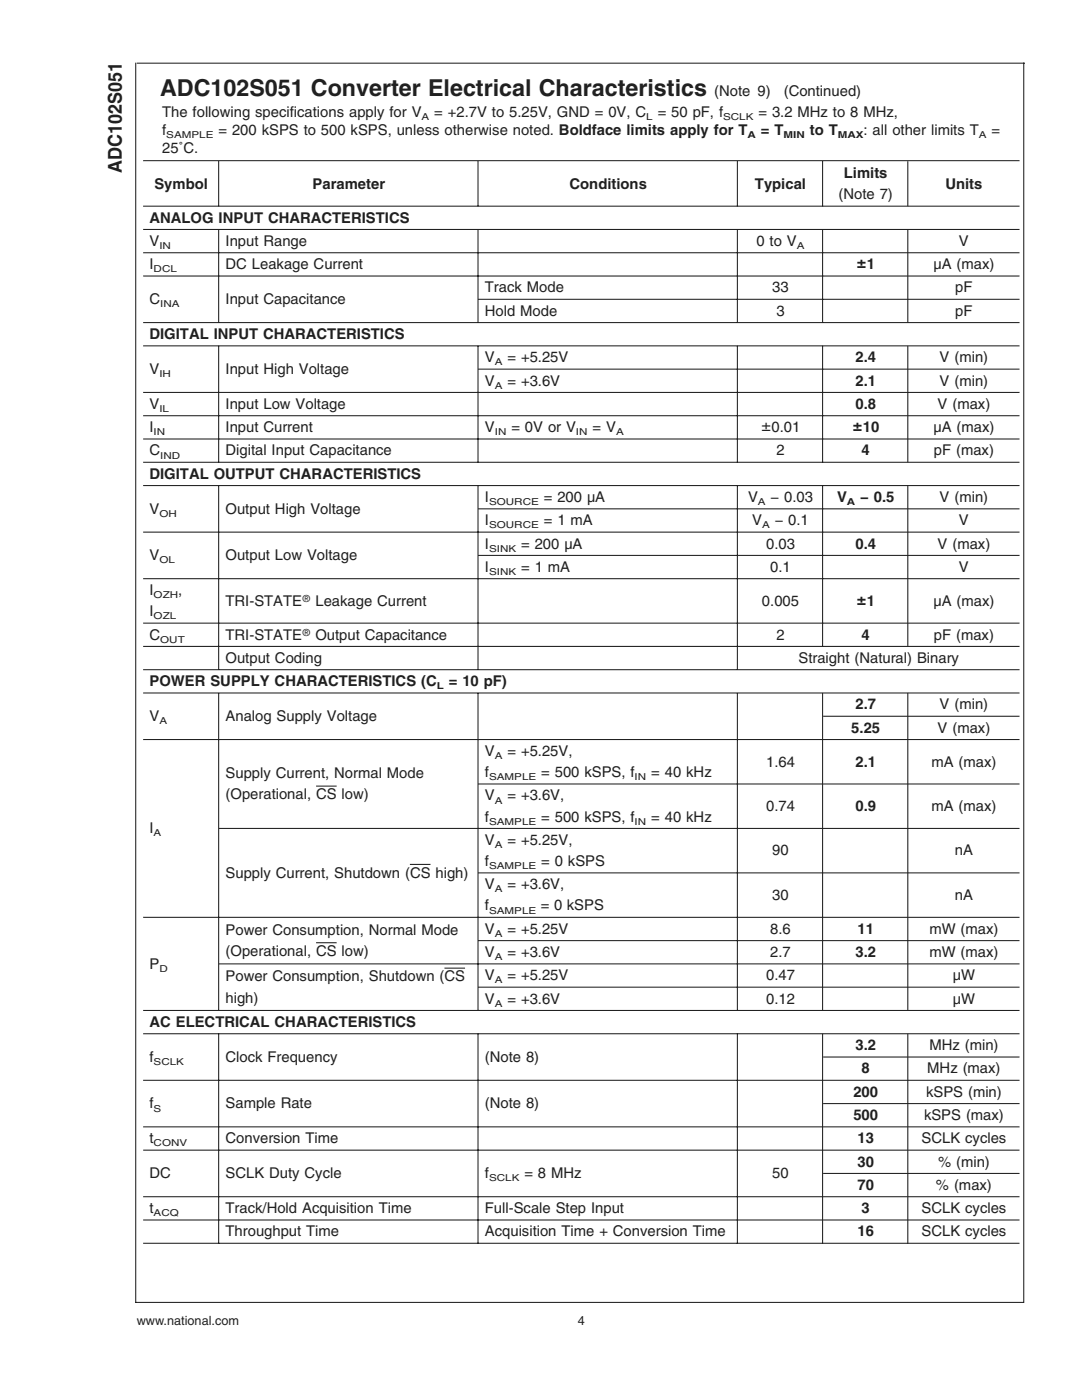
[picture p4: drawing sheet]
<svg xmlns="http://www.w3.org/2000/svg" width="216mm" height="279mm" viewBox="0 0 216 279" stroke-linecap="round" stroke-linejoin="round" font-family="sans-serif">
<defs><g id="words">
<text font-size="4.6" fill="#231f20" x="31.9" y="19.2">ADC102S051 Converter Electrical Characteristics</text>
<text font-size="3.8" fill="#231f20" x="24.3" y="34.4" transform="rotate(-90 24.3 34.4)">ADC102S051</text>
<g font-size="3.3" fill="#231f20">
<text x="171" y="53.6">±1</text>
<text x="151.9" y="86.1">±0.01</text>
<text x="170.2" y="86.1">±10</text>
<text x="171" y="120.7">±1</text>
</g>
<g font-size="3" fill="#231f20">
<text x="32.4" y="23.3">The following specifications apply for V</text>
<text x="86.6" y="23.3">= +2.7V to 5.25V, GND = 0V, C</text>
<text x="131.2" y="23.3">= 50 pF, f</text>
<text x="142.5" y="19.2">(Note 9)</text>
<text x="151.3" y="23.3">= 3.2 MHz to 8 MHz,</text>
<text x="156.4" y="19.2">(Continued)</text>
<text x="32.4" y="26.9">f</text>
<text x="43.6" y="26.9">= 200 kSPS to 500 kSPS, unless otherwise noted. Boldface limits apply for T</text>
<text x="151.8" y="26.9">= T</text>
<text x="161.6" y="26.9">to T</text>
<text x="172.3" y="26.9">: all other limits T</text>
<text x="197.8" y="26.9">=</text>
<text x="32.4" y="30.5">25˚C.</text>
<text x="168.4" y="35.6">Limits</text>
<text x="30.8" y="37.7">Symbol</text>
<text x="62.4" y="37.7">Parameter</text>
<text x="113.6" y="37.7">Conditions</text>
<text x="150.6" y="37.7">Typical</text>
<text x="167.3" y="39.8">(Note 7)</text>
<text x="188.6" y="37.7">Units</text>
<text x="29.8" y="44.4">ANALOG INPUT CHARACTERISTICS</text>
<text x="29.8" y="49.1">V</text>
<text x="29.8" y="53.7">I</text>
<text x="45" y="49.1">Input Range</text>
<text x="45" y="53.7">DC Leakage Current</text>
<text x="150.9" y="49.1">0 to V</text>
<text x="186.3" y="53.7">µA (max)</text>
<text x="191.4" y="49.1">V</text>
<text x="96.8" y="58.4">Track Mode</text>
<text x="154.1" y="58.4">33</text>
<text x="190.6" y="58.4">pF</text>
<text x="29.8" y="60.7">C</text>
<text x="45" y="60.7">Input Capacitance</text>
<text x="96.8" y="63">Hold Mode</text>
<text x="154.9" y="63">3</text>
<text x="190.6" y="63">pF</text>
<text x="29.8" y="67.7">DIGITAL INPUT CHARACTERISTICS</text>
<text x="29.8" y="74.6">V</text>
<text x="45" y="74.6">Input High Voltage</text>
<text x="96.8" y="72.3">V</text>
<text x="96.8" y="76.9">V</text>
<text x="101.3" y="72.3">= +5.25V</text>
<text x="101.3" y="76.9">= +3.6V</text>
<text x="170.7" y="72.3">2.4</text>
<text x="170.7" y="76.9">2.1</text>
<text x="187.5" y="72.3">V (min)</text>
<text x="187.5" y="76.9">V (min)</text>
<text x="29.8" y="81.6">V</text>
<text x="45" y="81.6">Input Low Voltage</text>
<text x="170.7" y="81.6">0.8</text>
<text x="187.1" y="81.6">V (max)</text>
<text x="29.8" y="86.2">I</text>
<text x="45" y="86.2">Input Current</text>
<text x="96.8" y="86.2">V</text>
<text x="102" y="86.2">= 0V or V</text>
<text x="118.2" y="86.2">= V</text>
<text x="186.3" y="86.2">µA (max)</text>
<text x="29.8" y="90.9">C</text>
<text x="29.8" y="95.5">DIGITAL OUTPUT CHARACTERISTICS</text>
<text x="45" y="90.9">Digital Input Capacitance</text>
<text x="154.9" y="90.9">2</text>
<text x="171.9" y="90.9">4</text>
<text x="186.3" y="90.9">pF (max)</text>
<text x="96.8" y="100.2">I</text>
<text x="108.5" y="100.2">= 200 µA</text>
<text x="149.3" y="100.2">V</text>
<text x="153.8" y="100.2">− 0.03</text>
<text x="167" y="100.2">V</text>
<text x="171.7" y="100.2">− 0.5</text>
<text x="187.5" y="100.2">V (min)</text>
<text x="29.8" y="102.5">V</text>
<text x="45" y="102.5">Output High Voltage</text>
<text x="96.8" y="104.8">I</text>
<text x="108.5" y="104.8">= 1 mA</text>
<text x="150.1" y="104.8">V</text>
<text x="154.6" y="104.8">− 0.1</text>
<text x="191.4" y="104.8">V</text>
<text x="29.8" y="111.8">V</text>
<text x="45" y="111.8">Output Low Voltage</text>
<text x="96.8" y="109.5">I</text>
<text x="104" y="109.5">= 200 µA</text>
<text x="152.9" y="109.5">0.03</text>
<text x="170.7" y="109.5">0.4</text>
<text x="187.1" y="109.5">V (max)</text>
<text x="29.8" y="118.8">I</text>
<text x="35.6" y="118.8">,</text>
<text x="96.8" y="114.1">I</text>
<text x="104" y="114.1">= 1 mA</text>
<text x="153.7" y="114.1">0.1</text>
<text x="191.4" y="114.1">V</text>
<text x="29.8" y="123">I</text>
<text x="45" y="120.9">TRI-STATE</text>
<text x="62.9" y="120.9">Leakage Current</text>
<text x="152" y="120.9">0.005</text>
<text x="186.3" y="120.9">µA (max)</text>
<text x="29.8" y="127.6">C</text>
<text x="45" y="127.6">TRI-STATE</text>
<text x="62.9" y="127.6">Output Capacitance</text>
<text x="154.9" y="127.6">2</text>
<text x="171.9" y="127.6">4</text>
<text x="186.3" y="127.6">pF (max)</text>
<text x="29.8" y="136.9">POWER SUPPLY CHARACTERISTICS (C</text>
<text x="45" y="132.3">Output Coding</text>
<text x="89.6" y="136.9">= 10 pF)</text>
<text x="159.3" y="132.3">Straight (Natural) Binary</text>
<text x="29.8" y="143.9">V</text>
<text x="45" y="143.9">Analog Supply Voltage</text>
<text x="170.7" y="141.6">2.7</text>
<text x="187.5" y="141.6">V (min)</text>
<text x="169.9" y="146.2">5.25</text>
<text x="187.1" y="146.2">V (max)</text>
<text x="45" y="155.3">Supply Current, Normal Mode</text>
<text x="96.8" y="155.1">f</text>
<text x="96.8" y="150.9">V</text>
<text x="101.3" y="150.9">= +5.25V,</text>
<text x="108" y="155.1">= 500 kSPS, f</text>
<text x="129.9" y="155.1">= 40 kHz</text>
<text x="152.9" y="153">1.64</text>
<text x="170.7" y="153">2.1</text>
<text x="185.9" y="153">mA (max)</text>
<text x="45" y="159.5">(Operational, CS low)</text>
<text x="96.8" y="159.7">V</text>
<text x="101.3" y="159.7">= +3.6V,</text>
<text x="152.9" y="161.8">0.74</text>
<text x="170.7" y="161.8">0.9</text>
<text x="185.9" y="161.8">mA (max)</text>
<text x="29.8" y="166.3">I</text>
<text x="96.8" y="164">f</text>
<text x="108" y="164">= 500 kSPS, f</text>
<text x="129.9" y="164">= 40 kHz</text>
<text x="96.8" y="172.8">f</text>
<text x="96.8" y="168.6">V</text>
<text x="101.3" y="168.6">= +5.25V,</text>
<text x="108" y="172.8">= 0 kSPS</text>
<text x="154.1" y="170.7">90</text>
<text x="190.5" y="170.7">nA</text>
<text x="45" y="175.2">Supply Current, Shutdown (CS high)</text>
<text x="96.8" y="177.5">V</text>
<text x="101.3" y="177.5">= +3.6V,</text>
<text x="154.1" y="179.6">30</text>
<text x="190.5" y="179.6">nA</text>
<text x="96.8" y="181.7">f</text>
<text x="107.9" y="181.7">= 0 kSPS</text>
<text x="45" y="186.6">Power Consumption, Normal Mode</text>
<text x="45" y="190.8">(Operational, CS low)</text>
<text x="96.8" y="186.3">V</text>
<text x="96.8" y="191">V</text>
<text x="101.3" y="186.3">= +5.25V</text>
<text x="101.3" y="191">= +3.6V</text>
<text x="153.7" y="186.3">8.6</text>
<text x="153.7" y="191">2.7</text>
<text x="170.7" y="191">3.2</text>
<text x="171.1" y="186.3">11</text>
<text x="185.4" y="186.3">mW (max)</text>
<text x="185.4" y="191">mW (max)</text>
<text x="29.8" y="193.3">P</text>
<text x="45" y="195.9">Power Consumption, Shutdown (CS</text>
<text x="96.8" y="195.6">V</text>
<text x="101.3" y="195.6">= +5.25V</text>
<text x="152.9" y="195.6">0.47</text>
<text x="190.1" y="195.6">µW</text>
<text x="45" y="200.1">high)</text>
<text x="96.8" y="200.3">V</text>
<text x="101.3" y="200.3">= +3.6V</text>
<text x="152.9" y="200.3">0.12</text>
<text x="190.1" y="200.3">µW</text>
<text x="29.8" y="204.9">AC ELECTRICAL CHARACTERISTICS</text>
<text x="170.7" y="209.6">3.2</text>
<text x="185.4" y="209.6">MHz (min)</text>
<text x="29.8" y="211.9">f</text>
<text x="45" y="211.9">Clock Frequency</text>
<text x="96.8" y="211.9">(Note 8)</text>
<text x="171.9" y="214.2">8</text>
<text x="185" y="214.2">MHz (max)</text>
<text x="29.8" y="221.2">f</text>
<text x="45" y="221.2">Sample Rate</text>
<text x="96.8" y="221.2">(Note 8)</text>
<text x="170.3" y="218.9">200</text>
<text x="184.8" y="218.9">kSPS (min)</text>
<text x="170.3" y="223.5">500</text>
<text x="184.4" y="223.5">kSPS (max)</text>
<text x="29.8" y="228.2">t</text>
<text x="45" y="228.2">Conversion Time</text>
<text x="171.1" y="232.8">30</text>
<text x="171.1" y="228.2">13</text>
<text x="183.9" y="228.2">SCLK cycles</text>
<text x="187.2" y="232.8">% (min)</text>
<text x="29.8" y="235.1">DC</text>
<text x="45" y="235.1">SCLK Duty Cycle</text>
<text x="96.8" y="235.1">f</text>
<text x="104.6" y="235.1">= 8 MHz</text>
<text x="154.1" y="235.1">50</text>
<text x="171.1" y="237.5">70</text>
<text x="186.8" y="237.5">% (max)</text>
<text x="29.8" y="242.1">t</text>
<text x="45" y="242.1">Track/Hold Acquisition Time</text>
<text x="96.8" y="242.1">Full-Scale Step Input</text>
<text x="171.9" y="242.1">3</text>
<text x="183.9" y="242.1">SCLK cycles</text>
<text x="45" y="246.8">Throughput Time</text>
<text x="96.8" y="246.8">Acquisition Time + Conversion Time</text>
<text x="171.1" y="246.8">16</text>
<text x="183.9" y="246.8">SCLK cycles</text>
</g>
<g font-size="2.5" fill="#231f20">
<text x="27.3" y="264.5">www.national.com</text>
<text x="115.3" y="264.5">4</text>
</g>
<g font-size="2" fill="#231f20">
<text x="60.4" y="120.2">®</text>
<text x="60.4" y="126.9">®</text>
</g>
<g font-size="1.9" fill="#231f20">
<text x="84.1" y="23.9">A</text>
<text x="129" y="23.9">L</text>
<text x="144.3" y="23.9">SCLK</text>
<text x="33.2" y="27.5">SAMPLE</text>
<text x="149.2" y="27.5">A</text>
<text x="156.3" y="27.5">MIN</text>
<text x="167.2" y="27.5">MAX</text>
<text x="195.3" y="27.5">A</text>
<text x="31.8" y="49.7">IN</text>
<text x="159" y="49.7">A</text>
<text x="30.7" y="54.3">DCL</text>
<text x="32" y="61.3">INA</text>
<text x="31.8" y="75.3">IH</text>
<text x="98.7" y="72.9">A</text>
<text x="98.7" y="77.6">A</text>
<text x="31.8" y="82.2">IL</text>
<text x="30.7" y="86.9">IN</text>
<text x="98.7" y="86.9">IN</text>
<text x="114.9" y="86.9">IN</text>
<text x="122.9" y="86.9">A</text>
<text x="32" y="91.5">IND</text>
<text x="97.6" y="100.8">SOURCE</text>
<text x="151.2" y="100.8">A</text>
<text x="169" y="100.8">A</text>
<text x="31.8" y="103.1">OH</text>
<text x="97.6" y="105.5">SOURCE</text>
<text x="152.1" y="105.5">A</text>
<text x="31.8" y="112.4">OL</text>
<text x="97.6" y="110.1">SINK</text>
<text x="30.7" y="119.4">OZH</text>
<text x="97.6" y="114.8">SINK</text>
<text x="30.7" y="123.6">OZL</text>
<text x="32" y="128.3">OUT</text>
<text x="87.2" y="137.6">L</text>
<text x="31.8" y="144.5">A</text>
<text x="97.6" y="155.7">SAMPLE</text>
<text x="98.7" y="151.5">A</text>
<text x="126.6" y="155.7">IN</text>
<text x="98.7" y="160.4">A</text>
<text x="30.7" y="166.9">A</text>
<text x="97.6" y="164.6">SAMPLE</text>
<text x="126.6" y="164.6">IN</text>
<text x="97.6" y="173.5">SAMPLE</text>
<text x="98.7" y="169.2">A</text>
<text x="98.7" y="178.1">A</text>
<text x="97.6" y="182.3">SAMPLE</text>
<text x="98.7" y="187">A</text>
<text x="98.7" y="191.6">A</text>
<text x="31.8" y="194">D</text>
<text x="98.7" y="196.3">A</text>
<text x="98.7" y="200.9">A</text>
<text x="30.7" y="212.5">SCLK</text>
<text x="30.7" y="221.8">S</text>
<text x="30.7" y="228.8">CONV</text>
<text x="97.6" y="235.8">SCLK</text>
<text x="30.7" y="242.7">ACQ</text>
</g>
</g></defs>
<g fill="none" stroke="#231f20" stroke-width=".21">
<path d="M27.1 12.5v247.5M27.3 12.6h177.2M204.3 12.5v247.5M28.6 32.1h174.8M43.6 32.2v8.9M95.4 32.2v8.9M147.1 32.2v8.9M164.1 32.2v8.9M181.1 32.2v8.9M28.6 41.1h174.8M28.6 45.8h174.8M28.6 50.4h174.8"/>
<path d="M28.6 55.1h174.8M43.6 45.8v18.6M95.4 45.8v18.6M95.5 59.7h107.9M147.1 45.8v18.6M164.1 45.8v18.6M181.1 45.8v18.6M28.6 64.4h174.8M28.6 69h174.8M28.6 78.3h174.8M43.6 69v23.3M95.4 69v23.3"/>
<path d="M95.5 73.7h107.9M147.1 69v23.3M164.1 69v23.3M181.1 69v23.3M28.6 83h174.8M28.6 87.6h174.8M28.6 92.3h174.8M28.6 96.9h174.8M43.6 96.9v36.8M95.4 96.9v36.8M147.1 96.9v36.8M164.1 96.9v32.1"/>
<path d="M181.1 96.9v32.1M28.6 106.2h174.8M28.6 115.5h174.8M95.5 101.6h107.9M95.5 110.8h107.9M28.6 124.4h174.8M28.6 129h174.8M28.6 133.7h174.8M28.6 138.3h174.8M43.6 138.3v63.4M95.4 138.3v63.4M147.1 138.3v63.4"/>
<path d="M164.1 138.3v63.4M181.1 138.3v63.4M28.6 147.6h174.8M63.1 156.9h4.1M95.5 156.5h107.9M164.2 142.9h39.2M43.7 165.3h159.7M81.8 172.5h4.1M95.5 174.2h107.9M28.6 183.1h174.8M43.7 192.4h159.7M63.1 188.1h4.1"/>
<path d="M88.7 193.2h4.1M95.5 187.7h107.9M95.5 197h107.9M28.6 201.7h174.8M28.6 206.3h174.8M28.6 215.6h174.8M43.6 206.3v41.9M95.4 206.3v41.9M147.1 206.3v41.9M164.1 206.3v41.9M164.2 211h39.2M181.1 206.3v41.9"/>
<path d="M28.6 224.9h174.8M28.6 229.5h174.8M28.6 238.8h174.8M164.2 220.2h39.2M164.2 234.2h39.2M27.1 259.9h177.2M28.6 248.1h174.8M28.6 243.5h174.8"/>
</g>
<use href="#words"/>
</svg>
